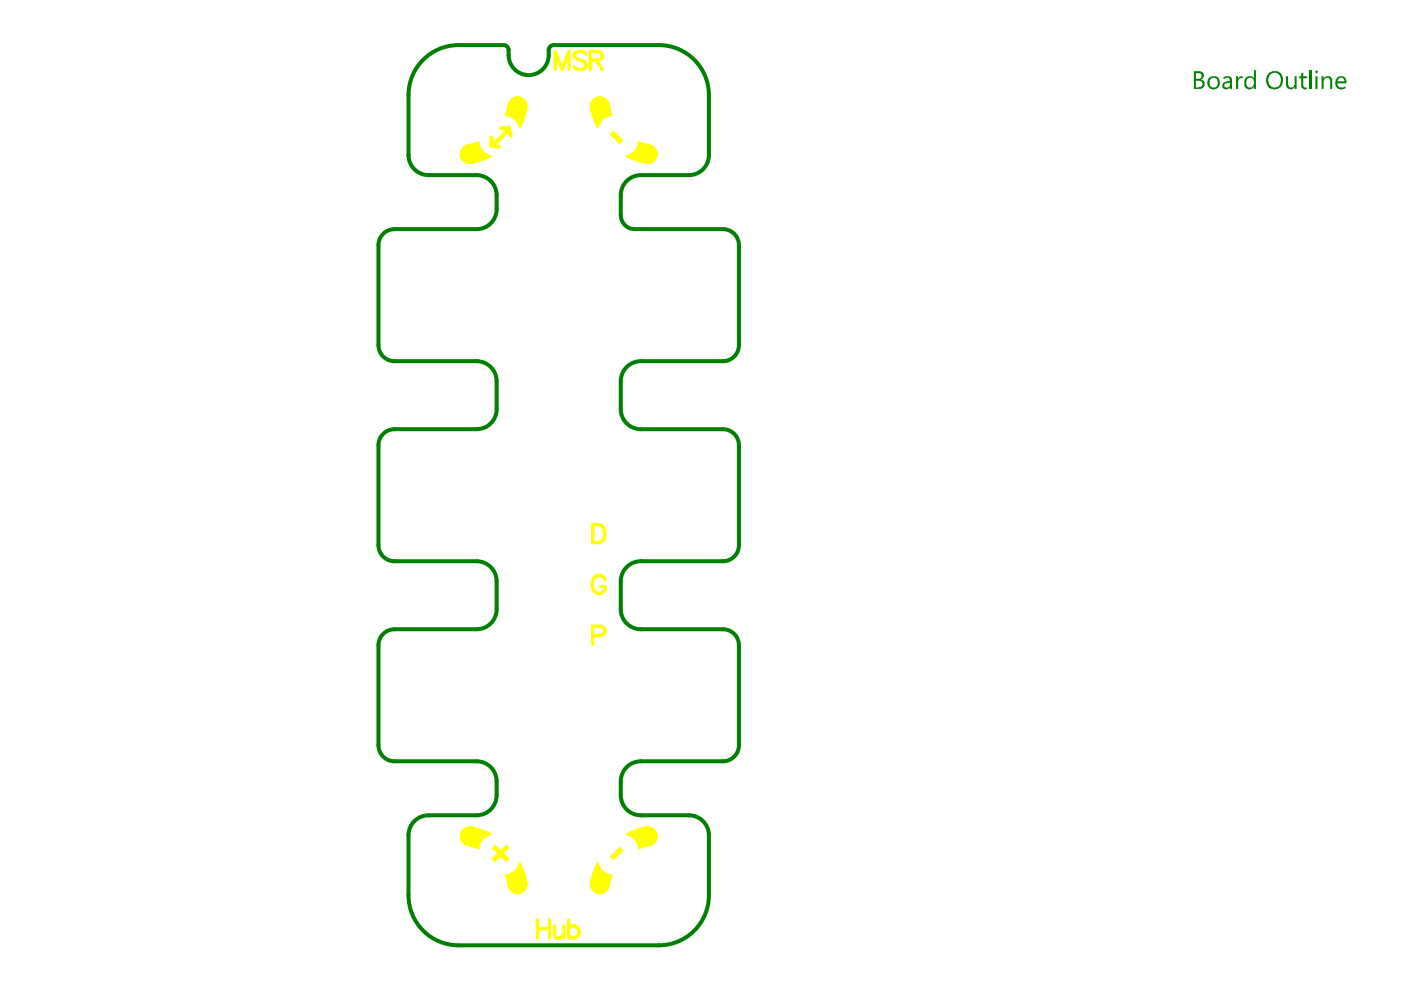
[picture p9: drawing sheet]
<svg xmlns="http://www.w3.org/2000/svg" width="297mm" height="210mm" viewBox="0 0 297 210" stroke-linecap="round" stroke-linejoin="round" font-family="sans-serif">
<g fill="none" stroke="#008000" stroke-width=".85">
<path d="M97.2 9.6h9.6M107.8 10.6v1.1M116.3 10.6v1.1M117.4 9.6h22.3M86.6 20.2v12.8M90.9 37.1h10.1M135.9 37.1h10.2M150.3 20.2v12.8M80.2 52v21.2M83.6 48.6h17.4M105.3 41.4v2.9M131.6 41.4v4.2"/>
<path d="M134.6 48.6h18.7M156.7 52v21.2M83.6 76.6h17.4M135.9 76.6h17.4M80.2 94.4v21.2M83.6 91h17.4M105.3 80.8v6M131.6 80.8v6M135.9 91h17.4M156.7 94.4v21.2M83.6 119h17.4M135.9 119h17.4"/>
<path d="M80.2 136.8v21.2M83.6 133.4h17.4M105.3 123.2v6M131.6 123.2v6M135.9 133.4h17.4M156.7 136.8v21.2M83.6 161.4h17.4M86.6 177v12.8M90.9 172.9h10.1M105.3 165.7v2.9M131.6 165.7v2.9M135.9 161.4h17.4"/>
<path d="M135.9 172.9h10.2M150.3 177v12.8M97.2 200.4h42.5"/>
</g>
<g fill="#008000">
<path d="M262.1 16.2h.4v.5l.1-.1a.6 .6 0 0 1 .9-.4l-.1 .4a.31 .31 0 0 0-.3-.1 .31 .31 0 0 0-.3 .2l-.2 .1-.1 .3v1.8h-.4z"/>
<path d="M272.6 16.2h.5v1.6a.67 .67 0 0 0 .5 .8 .67 .67 0 0 0 .8-.5l.1-1.9h.4v2.7h-.4v-.5a.98 .98 0 0 1-1.2 .5 .98 .98 0 0 1-.7-1.1z"/>
<path d="M275.9 15.5l.4-.1v.8h.8v.4h-.8v1.5a.49 .49 0 0 0 .3 .5 .49 .49 0 0 0 .5-.1v.4a.81 .81 0 0 1-1.2-.8v-1.5h-.5v-.4h.5z"/>
<path d="M253.6 15.5v1.2h.5a.6 .6 0 0 0 .7-.5 .6 .6 0 0 0-.5-.7zM253.6 17.1v1.4h.6v-.1a.58 .58 0 0 0 .8-.3l-.2-.7-.3-.3zM253.1 15.1h1.1a.9 .9 0 0 1 1 .7 .9 .9 0 0 1-.6 1v.1a.84 .84 0 0 1 .8 1.2 1.21 1.21 0 0 1-1.2 .8h-1.1z"/>
<path d="M256.6 16.8l-.1 .3a1.17 1.17 0 0 0 .5 1.4 .85 .85 0 0 0 1.2-.8 .93 .93 0 0 0-.4-1.1 .93 .93 0 0 0-1.1 .1zM256.1 16.7a1.42 1.42 0 0 1 2.1-.2 1.42 1.42 0 0 1 .1 2 1.42 1.42 0 0 1-2 0 1.71 1.71 0 0 1-.2-1.8z"/>
<path d="M259.6 17.9a.57 .57 0 0 0 .4 .6 .57 .57 0 0 0 .7-.3h.1v-.6h-.7zM259.4 16.4a1.08 1.08 0 0 1 1.1-.2 1.08 1.08 0 0 1 .7 .9v1.8h-.4v-.5a.83 .83 0 0 1-.9 .6 .83 .83 0 0 1-.7-.8v-.1a.92 .92 0 0 1 .8-.9l.8-.1v-.2a.69 .69 0 0 0-1.2-.2l-.2 .1z"/>
<path d="M264 16.6a1.19 1.19 0 0 1 1.9 0v-1.7h.4v4h-.4v-.5a1.19 1.19 0 0 1-1.6 .3 1.19 1.19 0 0 1-.5-1.5zM264.3 16.8a1.61 1.61 0 0 0 .3 1.6 .86 .86 0 0 0 1.3-.7v-.5a.84 .84 0 0 0-.7-.7 .84 .84 0 0 0-.9 .3z"/>
<path d="M269.1 16.1a1.69 1.69 0 0 0 1 2.4 1.33 1.33 0 0 0 1.5-1.5 1.34 1.34 0 0 0-.8-1.4 1.34 1.34 0 0 0-1.6 .4zM269 15.5a1.85 1.85 0 0 1 2.2-.2 1.85 1.85 0 0 1 .8 2.1 1.8 1.8 0 0 1-2.1 1.6 1.8 1.8 0 0 1-1.5-2.2l.1-.6z"/>
</g>
<path d="M277.8 14.9v4" fill="none" stroke="#008000" stroke-width=".43"/>
<g fill="#008000">
<path d="M280.2 16.2h.4v.4a1 1 0 0 1 1.1-.4 1 1 0 0 1 .8 .8v1.9h-.5v-1.7a.65 .65 0 0 0-.6-.7 .65 .65 0 0 0-.7 .6h-.1v1.8h-.4z"/>
<path d="M278.9 15a.31 .31 0 0 1 .4 0 .31 .31 0 0 1 0 .4 .31 .31 0 0 1-.4 0zM278.9 16.2h.4v2.7h-.4z"/>
<path d="M283.8 16.7l-.3 .5h1.5v-.2a.76 .76 0 0 0-1.2-.3zM283.4 16.5a1.17 1.17 0 0 1 1.4-.3 1.17 1.17 0 0 1 .7 1.2v.3h-2v.1a1.04 1.04 0 0 0 1.8 .5v.3a1.36 1.36 0 0 1-1.8 .1 1.36 1.36 0 0 1-.3-1.8z"/>
</g>
<g fill="none" stroke="#008000" stroke-width=".85">
<path d="M97.2 9.6a10.6 10.6 0 0 0-10.6 10.6M106.8 9.6a1.06 1.06 0 0 1 1 1M107.8 11.7a4.2 4.2 0 0 0 4.3 4.2 4.2 4.2 0 0 0 4.2-4.2M117.4 9.6a1.06 1.06 0 0 0-1.1 1M139.7 9.6a10.6 10.6 0 0 1 10.6 10.6M86.6 32.9a4.2 4.2 0 0 0 4.3 4.2M101 37.1a4.2 4.2 0 0 1 4.3 4.3M135.9 37.1a4.2 4.2 0 0 0-4.3 4.3M150.3 32.9a4.2 4.2 0 0 1-4.2 4.2M83.6 48.6a3.4 3.4 0 0 0-3.4 3.4M105.3 44.3a4.2 4.2 0 0 1-4.2 4.3M131.6 45.6a2.96 2.96 0 0 0 3 3"/>
<path d="M153.3 48.6a3.4 3.4 0 0 1 3.4 3.4M80.2 73.2a3.4 3.4 0 0 0 3.4 3.4M101 76.6a4.2 4.2 0 0 1 4.3 4.2M135.9 76.6a4.2 4.2 0 0 0-4.3 4.2M156.7 73.2a3.4 3.4 0 0 1-3.4 3.4M83.6 91a3.4 3.4 0 0 0-3.4 3.4M105.3 86.8a4.2 4.2 0 0 1-4.2 4.2M131.6 86.8a4.2 4.2 0 0 0 4.3 4.2M153.3 91a3.4 3.4 0 0 1 3.4 3.4M80.2 115.6a3.4 3.4 0 0 0 3.4 3.4M101 119a4.2 4.2 0 0 1 4.3 4.2M135.9 119a4.2 4.2 0 0 0-4.3 4.2"/>
<path d="M156.7 115.6a3.4 3.4 0 0 1-3.4 3.4M83.6 133.4a3.4 3.4 0 0 0-3.4 3.4M105.3 129.2a4.2 4.2 0 0 1-4.2 4.2M131.6 129.2a4.2 4.2 0 0 0 4.3 4.2M153.3 133.4a3.4 3.4 0 0 1 3.4 3.4M80.2 158a3.4 3.4 0 0 0 3.4 3.4M156.7 158a3.4 3.4 0 0 1-3.4 3.4M90.9 172.9a4.2 4.2 0 0 0-4.3 4.2M101 161.4a4.2 4.2 0 0 1 4.3 4.3M105.3 168.6a4.2 4.2 0 0 1-4.3 4.3M131.6 168.6a4.2 4.2 0 0 0 4.3 4.3M135.9 161.4a4.2 4.2 0 0 0-4.3 4.3"/>
<path d="M146.1 172.9a4.2 4.2 0 0 1 4.2 4.2M86.6 189.8a10.6 10.6 0 0 0 10.6 10.6M150.3 189.8a10.6 10.6 0 0 1-10.6 10.6"/>
</g>
<path d="M104.2 29.1v1.7l1.6 .4M106.2 27.2l1.7-.1 .4 1.7" fill="none" stroke="#ff0" stroke-width=".85"/>
<g fill="none" stroke="#ff0" stroke-width=".72">
<path d="M117.7 14.7v-3.8l1.5 3.8 1.4-3.8v3.8M124.3 11.5a1.68 1.68 0 0 0-2.6 0 .97 .97 0 0 0 .8 1.1l1 .3a.93 .93 0 0 1 .7 .7 .93 .93 0 0 1-.3 1 1.76 1.76 0 0 1-2.2-.4M125.1 12.7h1.7l.5-.1a.88 .88 0 0 0 0-1.5l-.5-.2h-1.7v3.8M126.4 12.7l1.3 2M125.7 111.2h1.2a2.08 2.08 0 0 1 1 3.3l-.4 .4-.6 .1h-1.2zM125.7 134.8h1.6a1 1 0 0 0 1-1 1 1 0 0 0-1-1h-1.6v3.8M128.3 122.9a1.4 1.4 0 0 0-1.6-.9 1.4 1.4 0 0 0-1.1 1.5 1.75 1.75 0 0 0 1.8 2.3 1.29 1.29 0 0 0 .9-1.4h-.9M114 195v3.9M114 196.9h2.5M116.5 195v3.9M117.6 196.3v1.8l.1 .6 .4 .2h.6l.9-.8M119.6 196.3v2.6"/>
<path d="M120.6 196.9a1.22 1.22 0 0 1 1.8-.2 1.22 1.22 0 0 1 0 1.8 1.22 1.22 0 0 1-1.8-.2M120.6 195v3.9"/>
</g>
<g fill="#ff0">
<path d="M129.2 28.4l.9-.7 2.1 2-.8 .9z"/>
<path d="M104.2 179.8l.7-.7 1.2 1 1.2-1 .8 .7-1.2 1.1 1.2 1.2-.8 .7-1.2-1.2-1.2 1.2-.7-.7 1.2-1.2z"/>
<path d="M129.2 181.6l2.2-2.1 .8 .9-2.1 2z"/>
</g>
<g fill="none" stroke="#ff0" stroke-width=".42">
<path d="M101.4 30.2l-1.8 .5a1.93 1.93 0 0 0-1.9 2.1 1.93 1.93 0 0 0 2.3 1.7M101.5 30.1a3.4 3.4 0 0 0 2.5 3l-2.3 1-1.8 .5M111.6 22.9a1.93 1.93 0 0 0-1.7-2.3 1.93 1.93 0 0 0-2.1 2l-.6 1.7M111.6 22.8l-.4 1.8-1 2.4a3.4 3.4 0 0 0-3-2.6M125.3 22.8l.6 2.4 .8 1.8a3.4 3.4 0 0 1 3-2.6M125.3 22.9a1.93 1.93 0 0 1 1.7-2.3 1.93 1.93 0 0 1 2.1 2l.6 1.7M135.5 30.1a3.4 3.4 0 0 1-2.6 3l2.3 1 1.8 .5M135.6 30.2l1.7 .5a1.93 1.93 0 0 1 1.9 2.1 1.93 1.93 0 0 1-2.3 1.7M99.9 175.4l2.4 .7 1.7 .8a3.4 3.4 0 0 0-2.5 3M100 175.5a1.93 1.93 0 0 0-2.3 1.7 1.93 1.93 0 0 0 1.9 2.1l1.8 .5M136.9 175.5a1.93 1.93 0 0 1 2.3 1.7 1.93 1.93 0 0 1-1.9 2.1l-1.7 .5M137 175.4l-2.4 .7-1.7 .8a3.4 3.4 0 0 1 2.6 3"/>
<path d="M107.2 185.6a3.4 3.4 0 0 0 3-2.6l.8 1.8 .6 2.4M107.2 185.7l.6 1.7a1.93 1.93 0 0 0 2.1 2 1.93 1.93 0 0 0 1.7-2.3M129.7 185.7l-.6 1.7a1.93 1.93 0 0 1-2.1 2 1.93 1.93 0 0 1-1.7-2.3M129.7 185.6a3.4 3.4 0 0 1-3-2.6l-.8 1.8-.6 2.4"/>
</g>
<path d="M101 31a1.57 1.57 0 0 0 1.8 2.1M108.1 24a1.57 1.57 0 0 1 2.1 1.7M128.8 24a1.57 1.57 0 0 0-2.1 1.7M135.9 31a1.57 1.57 0 0 1-1.8 2.1M102.8 176.8a1.57 1.57 0 0 0-1.8 2.2M134.1 176.8a1.57 1.57 0 0 1 1.8 2.2M110.2 184.2a1.57 1.57 0 0 1-2.1 1.8M126.7 184.2a1.57 1.57 0 0 0 2.1 1.8" fill="none" stroke="#ff0" stroke-width="1.4"/>
<path d="M100.3 32.5l-.7 .2M109.7 22.6l-.1 .6M127.2 22.6l.1 .6M136.7 32.5l.6 .2M99.6 177.3l.7 .2M137.3 177.3l-.6 .2M109.6 186.8l.1 .6M127.3 186.8l-.1 .6" fill="none" stroke="#ff0" stroke-width="4.2"/>
<path d="M107.9 27.1l-1.4 1.8-2.3 1.9" fill="none" stroke="#ff0" stroke-width=".85"/>
</svg>
